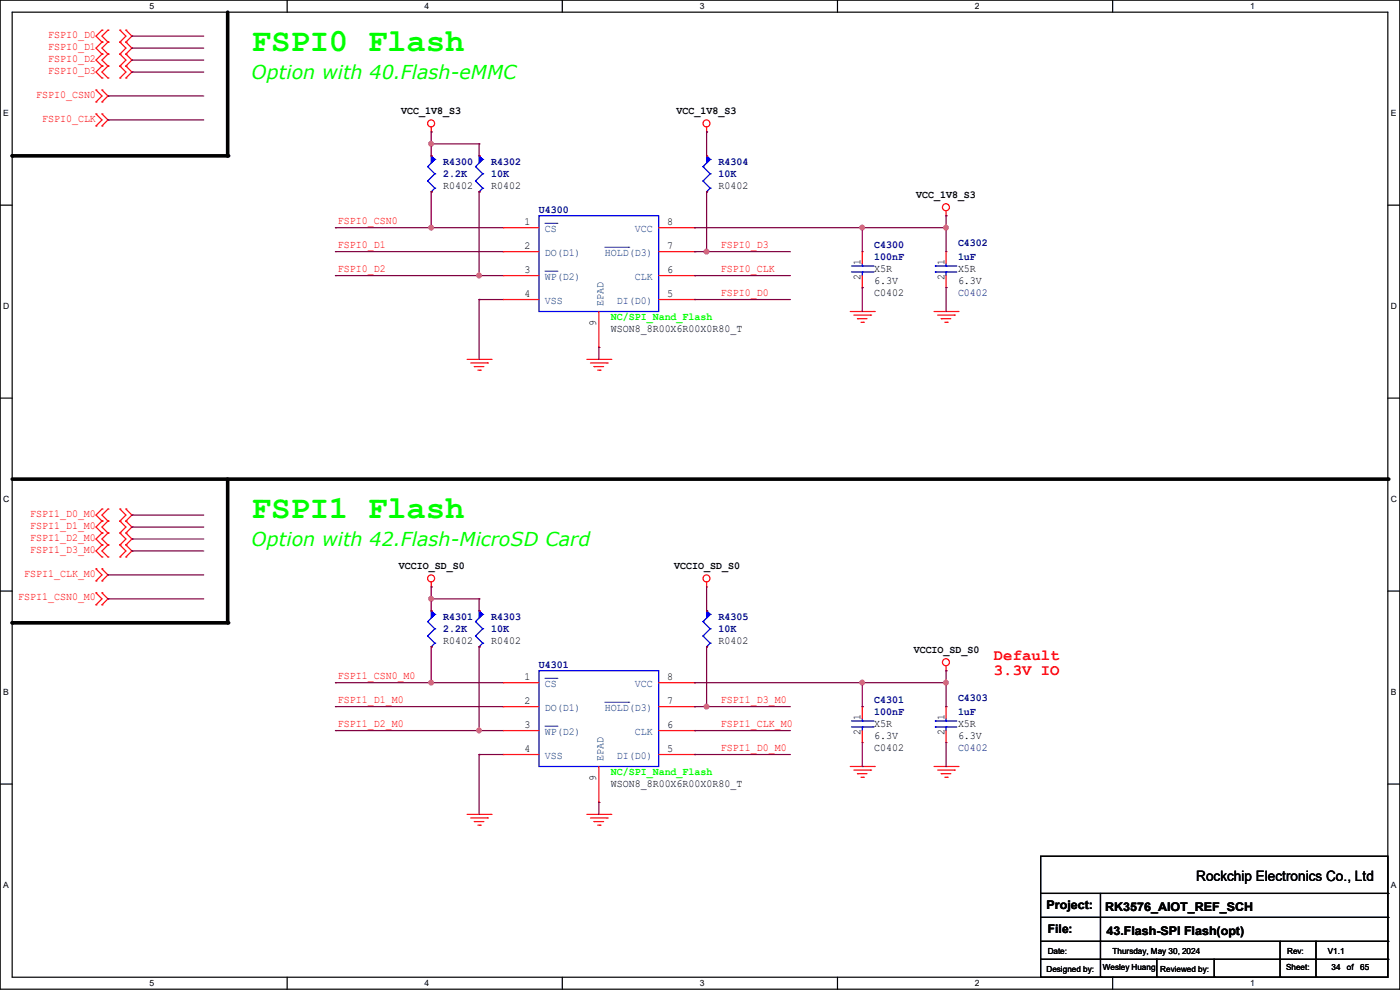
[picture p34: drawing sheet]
<svg xmlns="http://www.w3.org/2000/svg" width="297mm" height="210mm" viewBox="0 0 297 210" stroke-linecap="round" stroke-linejoin="round" font-family="sans-serif">
<defs><g id="words">
<g font-size="6.9" fill="#0f0">
<text x="53.4" y="10.8">FSPI0 Flash</text>
<text x="53.4" y="109.9">FSPI1 Flash</text>
</g>
<g font-size="4.1" fill="#0f0">
<text x="53.4" y="16.8">Option with 40.Flash-eMMC</text>
<text x="53.4" y="115.9">Option with 42.Flash-MicroSD Card</text>
</g>
<g font-size="3.3" fill="#f00">
<text x="210.9" y="139.9">Default</text>
<text x="210.9" y="143.2">3.3V IO</text>
</g>
<text font-size="3" x="253.8" y="186.9">Rockchip Electronics Co., Ltd</text>
<g font-size="2.5">
<text x="222" y="192.9">Project:</text>
<text x="222.3" y="198">File:</text>
<text x="234.5" y="193.2">RK3576_AIOT_REF_SCH</text>
<text x="234.7" y="198.2">43.Flash-SPI Flash(opt)</text>
</g>
<g font-size="2.3" fill="#f00">
<text x="10.2" y="8">FSPI0_D0</text>
<text x="10.2" y="10.5">FSPI0_D1</text>
<text x="10.2" y="13.1">FSPI0_D2</text>
<text x="10.2" y="15.6">FSPI0_D3</text>
<text x="7.7" y="20.7">FSPI0_CSN0</text>
<text x="8.9" y="25.8">FSPI0_CLK</text>
<text x="71.7" y="47.6">FSPI0_CSN0</text>
<text x="71.7" y="52.7">FSPI0_D1</text>
<text x="153" y="52.7">FSPI0_D3</text>
<text x="71.7" y="57.7">FSPI0_D2</text>
<text x="153" y="57.7">FSPI0_CLK</text>
<text x="153" y="62.8">FSPI0_D0</text>
<text x="6.4" y="109.6">FSPI1_D0_M0</text>
<text x="6.4" y="112.1">FSPI1_D1_M0</text>
<text x="6.4" y="114.7">FSPI1_D2_M0</text>
<text x="6.4" y="117.2">FSPI1_D3_M0</text>
<text x="5.1" y="122.3">FSPI1_CLK_M0</text>
<text x="3.9" y="127.4">FSPI1_CSN0_M0</text>
<text x="71.7" y="144.1">FSPI1_CSN0_M0</text>
<text x="71.7" y="149.2">FSPI1_D1_M0</text>
<text x="153" y="149.2">FSPI1_D3_M0</text>
<text x="71.7" y="154.3">FSPI1_D2_M0</text>
<text x="153" y="154.3">FSPI1_CLK_M0</text>
<text x="153" y="159.3">FSPI1_D0_M0</text>
</g>
<g font-size="2.3">
<text x="85.1" y="24.3">VCC_1V8_S3</text>
<text x="143.6" y="24.3">VCC_1V8_S3</text>
<text x="94" y="40">R0402</text>
<text x="104.2" y="40">R0402</text>
<text x="152.4" y="40">R0402</text>
<text x="111.3" y="47.8">1</text>
<text x="141.5" y="47.8">8</text>
<text x="194.4" y="42">VCC_1V8_S3</text>
<text x="111.3" y="52.8">2</text>
<text x="141.5" y="52.8">7</text>
<text x="111.3" y="57.9">3</text>
<text x="141.5" y="57.9">6</text>
<text x="182.6" y="59.5" transform="rotate(-90 182.6 59.5)">2</text>
<text x="182.6" y="56.2" transform="rotate(-90 182.6 56.2)">1</text>
<text x="185.5" y="57.8">X5R</text>
<text x="200.4" y="59.5" transform="rotate(-90 200.4 59.5)">2</text>
<text x="200.4" y="56.2" transform="rotate(-90 200.4 56.2)">1</text>
<text x="203.2" y="57.8">X5R</text>
<text x="111.3" y="63">4</text>
<text x="141.5" y="63">5</text>
<text x="185.5" y="62.9">C0402</text>
<text x="185.5" y="60.3">6.3V</text>
<text x="203.2" y="60.3">6.3V</text>
<text x="126.5" y="69.1" transform="rotate(-90 126.5 69.1)">9</text>
<text x="129.6" y="70.5">WSON8_8R00X6R00X0R80_T</text>
<text x="84.6" y="120.8">VCCIO_SD_S0</text>
<text x="143" y="120.8">VCCIO_SD_S0</text>
<text x="94" y="136.5">R0402</text>
<text x="104.2" y="136.5">R0402</text>
<text x="152.4" y="136.5">R0402</text>
<text x="193.8" y="138.6">VCCIO_SD_S0</text>
<text x="111.3" y="144.3">1</text>
<text x="111.3" y="149.4">2</text>
<text x="141.5" y="144.3">8</text>
<text x="141.5" y="149.4">7</text>
<text x="111.3" y="154.4">3</text>
<text x="141.5" y="154.4">6</text>
<text x="182.6" y="156" transform="rotate(-90 182.6 156)">2</text>
<text x="182.6" y="152.7" transform="rotate(-90 182.6 152.7)">1</text>
<text x="185.5" y="154.3">X5R</text>
<text x="200.4" y="156" transform="rotate(-90 200.4 156)">2</text>
<text x="200.4" y="152.7" transform="rotate(-90 200.4 152.7)">1</text>
<text x="203.2" y="154.3">X5R</text>
<text x="111.3" y="159.5">4</text>
<text x="141.5" y="159.5">5</text>
<text x="185.5" y="159.4">C0402</text>
<text x="185.5" y="156.8">6.3V</text>
<text x="203.2" y="156.8">6.3V</text>
<text x="126.5" y="165.7" transform="rotate(-90 126.5 165.7)">9</text>
<text x="129.6" y="167">WSON8_8R00X6R00X0R80_T</text>
</g>
<g font-size="2.3" fill="#000080">
<text x="94" y="34.9">R4300</text>
<text x="104.2" y="34.9">R4302</text>
<text x="152.4" y="34.9">R4304</text>
<text x="94" y="37.5">2.2K</text>
<text x="104.2" y="37.5">10K</text>
<text x="152.4" y="37.5">10K</text>
<text x="114.3" y="45.1">U4300</text>
<text x="185.5" y="52.7">C4300</text>
<text x="203.2" y="52.2">C4302</text>
<text x="185.5" y="55.2">100nF</text>
<text x="203.2" y="55.2">1uF</text>
<text x="203.2" y="62.9">C0402</text>
<text x="94" y="131.4">R4301</text>
<text x="104.2" y="131.4">R4303</text>
<text x="152.4" y="131.4">R4305</text>
<text x="94" y="134">2.2K</text>
<text x="104.2" y="134">10K</text>
<text x="152.4" y="134">10K</text>
<text x="114.3" y="141.6">U4301</text>
<text x="185.5" y="149.2">C4301</text>
<text x="203.2" y="148.7">C4303</text>
<text x="185.5" y="151.8">100nF</text>
<text x="203.2" y="151.8">1uF</text>
<text x="203.2" y="159.4">C0402</text>
</g>
<g font-size="2.3" fill="#004080">
<text x="115.6" y="49.2">CS</text>
<text x="134.7" y="49.2">VCC</text>
<text x="115.6" y="59.4">WP(D2)</text>
<text x="115.6" y="54.3">DO(D1)</text>
<text x="128.3" y="54.3">HOLD(D3)</text>
<text x="134.7" y="59.4">CLK</text>
<text x="115.6" y="64.5">VSS</text>
<text x="128" y="64.8" transform="rotate(-90 128 64.8)">EPAD</text>
<text x="130.9" y="64.5">DI(D0)</text>
<text x="115.6" y="145.8">CS</text>
<text x="134.7" y="145.8">VCC</text>
<text x="115.6" y="155.9">WP(D2)</text>
<text x="115.6" y="150.8">DO(D1)</text>
<text x="128.3" y="150.8">HOLD(D3)</text>
<text x="134.7" y="155.9">CLK</text>
<text x="115.6" y="161">VSS</text>
<text x="128" y="161.3" transform="rotate(-90 128 161.3)">EPAD</text>
<text x="130.9" y="161">DI(D0)</text>
</g>
<g font-size="2.3" fill="#0f0">
<text x="129.6" y="67.9">NC/SPI_Nand_Flash</text>
<text x="129.6" y="164.5">NC/SPI_Nand_Flash</text>
</g>
<g font-size="1.8">
<text x="31.7" y="1.9">5</text>
<text x="90.1" y="1.9">4</text>
<text x="148.5" y="1.9">3</text>
<text x="206.8" y="1.9">2</text>
<text x="265.2" y="1.9">1</text>
<text x=".7" y="24.6">E</text>
<text x="295.1" y="24.6">E</text>
<text x=".7" y="65.6">D</text>
<text x="295.1" y="65.6">D</text>
<text x=".7" y="106.5">C</text>
<text x="295.1" y="106.5">C</text>
<text x=".7" y="147.4">B</text>
<text x="295.1" y="147.4">B</text>
<text x=".7" y="188.4">A</text>
<text x="295.1" y="188.4">A</text>
<text x="222.3" y="202.3">Date:</text>
<text x="236" y="202.3">Thursday, May 30, 2024</text>
<text x="273.1" y="202.3">Rev:</text>
<text x="281.7" y="202.3">V1.1</text>
<text x="31.7" y="209.2">5</text>
<text x="90.1" y="209.2">4</text>
<text x="148.5" y="209.2">3</text>
<text x="206.8" y="209.2">2</text>
<text x="222" y="206.1">Designed by:</text>
<text x="234" y="205.9">Wesley Huang</text>
<text x="246.2" y="206.1">Reviewed by:</text>
<text x="265.2" y="209.2">1</text>
<text x="272.8" y="205.9">Sheet:</text>
<text x="282.5" y="205.9">34</text>
<text x="285.7" y="205.9">of</text>
<text x="288.6" y="205.9">65</text>
</g>
</g></defs>
<path d="M0 0h297v209.8h-297zM2.6 2.6h291.8v204.7h-291.8z" fill="none" stroke="#000" stroke-width=".25"/>
<g fill="#fff">
<path d="M31.7 .3h1v2h-1z"/>
<path d="M31.7 207.6h1v1.9h-1z"/>
</g>
<path d="M60.9 0v2.6M60.9 207.3v2.5" fill="none" stroke="#000" stroke-width=".25"/>
<g fill="#fff">
<path d="M90.1 .3h1v2h-1z"/>
<path d="M90.1 207.6h1v1.9h-1z"/>
</g>
<path d="M119.3 0v2.6M119.3 207.3v2.5" fill="none" stroke="#000" stroke-width=".25"/>
<g fill="#fff">
<path d="M148.5 .3h.9v2h-.9z"/>
<path d="M148.5 207.6h.9v1.9h-.9z"/>
</g>
<path d="M177.7 0v2.6M177.7 207.3v2.5" fill="none" stroke="#000" stroke-width=".25"/>
<g fill="#fff">
<path d="M206.8 .3h1v2h-1z"/>
<path d="M206.8 207.6h1v1.9h-1z"/>
</g>
<path d="M236.1 0v2.6M236.1 207.3v2.5" fill="none" stroke="#000" stroke-width=".25"/>
<g fill="#fff">
<path d="M265.2 .3h1v2h-1z"/>
<path d="M265.2 207.6h1v1.9h-1z"/>
<path d="M.7 23h1.2v2h-1.2z"/>
<path d="M295.1 23h1.1v2h-1.1z"/>
<path d="M.7 64h1.2v2h-1.2z"/>
<path d="M295.1 64h1.2v2h-1.2z"/>
</g>
<path d="M0 43.5h2.6M294.4 43.5h2.6" fill="none" stroke="#000" stroke-width=".25"/>
<g fill="#fff">
<path d="M.7 104.9h1.2v2h-1.2z"/>
<path d="M295.1 104.9h1.2v2h-1.2z"/>
</g>
<path d="M0 84.5h2.6M294.4 84.5h2.6" fill="none" stroke="#000" stroke-width=".25"/>
<g fill="#fff">
<path d="M.7 145.8h1.2v2h-1.2z"/>
<path d="M295.1 145.8h1.1v2h-1.1z"/>
</g>
<path d="M0 125.4h2.6M294.4 125.4h2.6" fill="none" stroke="#000" stroke-width=".25"/>
<g fill="#fff">
<path d="M.7 186.8h1.2v2h-1.2z"/>
<path d="M295.1 186.8h1.1v2h-1.1z"/>
</g>
<g fill="none" stroke="#000" stroke-width=".25">
<path d="M0 166.3h2.6M294.4 166.3h2.6M220.8 181.7h73.6v25.6h-73.6zM220.8 189.5h73.6M220.8 194.6h73.6M220.8 199.7h73.6M233.5 189.5v17.8M271.6 199.7v7.6M279.2 199.7v7.6M294.4 189.5h.1M294.4 194.6h.1M294.4 199.7h.1"/>
<path d="M220.8 203.5h73.6M233.5 207.3h.1M245.4 207.3h.1M245.4 203.5v3.8M257.6 207.3h.1M257.6 203.5v3.8M271.6 207.3h.1M279.2 207.3h.1M294.4 203.5h.1"/>
</g>
<path d="M48.3 2.6v30.5h-45.7M2.6 101.6h291.8M48.3 101.6v30.5h-45.7" fill="none" stroke="#000" stroke-width=".76"/>
<g fill="#000">
<circle cx="2.6" cy="33.1" r=".38"/>
<circle cx="48.3" cy="33.1" r=".38"/>
<circle cx="294.4" cy="101.6" r=".38"/>
<circle cx="2.6" cy="132.1" r=".38"/>
<circle cx="48.3" cy="132.1" r=".38"/>
</g>
<g fill="none" stroke="#f00" stroke-width=".25">
<path d="M20.4 19.1h.1M20.4 19.1l1.2 1.3-1.2 1.2M21.6 6.4h.1M21.6 8.9h.1M21.6 11.5h.1M21.6 14h.1M21.6 16.6h.1M21.6 19.1h.1M21.6 14l-1.2 1.3 1.2 1.3M21.6 6.4l-1.2 1.3 1.2 1.2M21.6 8.9l-1.2 1.3 1.2 1.3M21.6 11.5l-1.2 1.2 1.2 1.3"/>
<path d="M21.6 19.1l1.3 1.3-1.3 1.2M22.9 6.4h.1M22.9 8.9h.1M22.9 11.5h.1M22.9 14h.1M22.9 16.6h.1M22.9 11.5l-1.3 1.2 1.3 1.3M22.9 6.4l-1.3 1.3 1.3 1.2M22.9 14l-1.3 1.3 1.3 1.3M22.9 8.9l-1.3 1.3 1.3 1.3M25.4 6.4h.1M25.4 8.9h.1"/>
<path d="M25.4 11.5h.1M25.4 14h.1M25.4 16.6h.1M25.4 6.4l1.3 1.3-1.3 1.2M25.4 11.5l1.3 1.2-1.3 1.3M25.4 8.9l1.3 1.3-1.3 1.3M25.4 14l1.3 1.3-1.3 1.3M26.7 8.9h.1M26.7 6.4h.1M26.7 11.5h.1M26.7 14h.1M26.7 16.6h.1"/>
<path d="M26.7 6.4l1.3 1.3-1.3 1.2M26.7 14l1.3 1.3-1.3 1.3M26.7 8.9l1.3 1.3-1.3 1.3M26.7 11.5l1.3 1.2-1.3 1.3M20.4 21.6h.1M20.4 24.2h.1M20.4 26.7h.1M20.4 24.2l1.2 1.2-1.2 1.3M21.6 21.6h.1M21.6 26.7h.1M21.6 24.2h.1M21.6 24.2l1.3 1.2-1.3 1.3"/>
<path d="M91.5 28h.1M91.5 33.1h.1M91.5 27v1M101.6 33.1h.1M149.9 28h.1M149.9 33.1h.1M149.9 27v1M91.5 40.7h.1M101.6 40.7h.1M106.7 48.3h.1M106.7 58.5h.1M106.7 53.4h.1"/>
<path d="M106.7 48.3h7.6M106.7 58.5h7.6M106.7 53.4h7.6M139.7 48.3h7.7M139.7 58.5h7.7M139.7 53.4h7.7M147.4 48.3h.1M147.4 58.5h.1M147.4 53.4h.1M149.9 40.7h.1M182.9 53.4h.1M182.9 53.4v2.5"/>
<path d="M182.9 58.5v2.5M200.7 45.8h.1M200.7 53.4h.1M200.7 44.7v1.1M200.7 53.4v2.5M200.7 58.5v2.5M99.1 76.2h5.1M99.9 77h3.5M100.6 77.8h.1M100.6 77.8h2.1M101.4 78.5h.5M101.9 78.5h.1"/>
<path d="M103.4 77h.1M104.2 76.2h.1M106.7 63.5h.1M106.7 63.5h7.6M124.5 76.2h5.1M125.3 77h3.5M126 77.8h.1M126 77.8h2.1M126.8 78.5h.5M127 73.7h.1M127 66.1v7.6M127.3 78.5h.1"/>
<path d="M128.8 77h.1M129.6 76.2h.1M139.7 63.5h7.7M147.4 63.5h.1M180.4 66.1h5.1M181.1 66.8h3.6M181.9 67.6h.1M181.9 67.6h2M182.7 68.4h.5M182.9 61h.1M183.2 68.4h.1M184.7 66.8h.1"/>
<path d="M185.5 66.1h.1M198.2 66.1h5M198.9 66.8h3.6M199.7 67.6h.1M199.7 67.6h2M200.4 68.4h.6M200.7 61h.1M201 68.4h.1M202.5 66.8h.1M203.2 66.1h.1M21.6 108h.1M21.6 110.5h.1"/>
<path d="M21.6 113.1h.1M21.6 115.6h.1M21.6 118.2h.1M21.6 115.6l-1.2 1.3 1.2 1.3M21.6 108l-1.2 1.3 1.2 1.2M21.6 110.5l-1.2 1.3 1.2 1.3M21.6 113.1l-1.2 1.2 1.2 1.3M22.9 108h.1M22.9 110.5h.1M22.9 113.1h.1M22.9 115.6h.1M22.9 118.2h.1"/>
<path d="M22.9 113.1l-1.3 1.2 1.3 1.3M22.9 108l-1.3 1.3 1.3 1.2M22.9 115.6l-1.3 1.3 1.3 1.3M22.9 110.5l-1.3 1.3 1.3 1.3M25.4 108h.1M25.4 110.5h.1M25.4 113.1h.1M25.4 115.6h.1M25.4 118.2h.1M25.4 115.6l1.3 1.3-1.3 1.3M25.4 108l1.3 1.3-1.3 1.2M25.4 113.1l1.3 1.2-1.3 1.3"/>
<path d="M25.4 110.5l1.3 1.3-1.3 1.3M26.7 110.5h.1M26.7 108h.1M26.7 113.1h.1M26.7 115.6h.1M26.7 118.2h.1M26.7 115.6l1.3 1.3-1.3 1.3M26.7 108l1.3 1.3-1.3 1.2M26.7 110.5l1.3 1.3-1.3 1.3M26.7 113.1l1.3 1.2-1.3 1.3M20.4 120.7h.1M20.4 123.2h.1"/>
<path d="M20.4 125.8h.1M20.4 128.3h.1M20.4 120.7l1.2 1.3-1.2 1.2M20.4 125.8l1.2 1.2-1.2 1.3M21.6 123.2h.1M21.6 120.7h.1M21.6 128.3h.1M21.6 125.8h.1M21.6 120.7l1.3 1.3-1.3 1.2M21.6 125.8l1.3 1.2-1.3 1.3M91.5 124.5h.1M91.5 129.6h.1"/>
<path d="M91.5 137.2h.1M91.5 123.5v1M101.6 129.6h.1M101.6 137.2h.1M149.9 124.5h.1M149.9 129.6h.1M149.9 137.2h.1M149.9 123.5v1M106.7 144.8h.1M106.7 155h.1M106.7 149.9h.1M106.7 144.8h7.6"/>
<path d="M106.7 155h7.6M106.7 149.9h7.6M139.7 144.8h7.7M139.7 155h7.7M139.7 149.9h7.7M147.4 144.8h.1M147.4 155h.1M147.4 149.9h.1M182.9 149.9h.1M182.9 157.5h.1M182.9 149.9v2.5M182.9 155v2.5"/>
<path d="M200.7 142.3h.1M200.7 149.9h.1M200.7 157.5h.1M200.7 141.3v1M200.7 149.9v2.5M200.7 155v2.5M99.1 172.8h5.1M99.9 173.5h3.5M100.6 174.3h.1M100.6 174.3h2.1M101.4 175h.5M101.9 175h.1"/>
<path d="M103.4 173.5h.1M104.2 172.8h.1M106.7 160.1h.1M106.7 160.1h7.6M124.5 172.8h5.1M125.3 173.5h3.5M126 174.3h.1M126 174.3h2.1M126.8 175h.5M127 170.2h.1M127 162.6v7.6M127.3 175h.1"/>
<path d="M128.8 173.5h.1M129.6 172.8h.1M139.7 160.1h7.7M147.4 160.1h.1M180.4 162.6h5.1M181.1 163.4h3.6M181.9 164.1h.1M181.9 164.1h2M182.7 164.9h.5M183.2 164.9h.1M184.7 163.4h.1M185.5 162.6h.1"/>
<path d="M198.2 162.6h5M198.9 163.4h3.6M199.7 164.1h.1M199.7 164.1h2M200.4 164.9h.6M201 164.9h.1M202.5 163.4h.1M203.2 162.6h.1"/>
<circle cx="91.5" cy="26.2" r=".74"/>
<circle cx="149.9" cy="26.2" r=".74"/>
<circle cx="200.7" cy="44" r=".74"/>
<circle cx="91.5" cy="122.7" r=".74"/>
<circle cx="149.9" cy="122.7" r=".74"/>
<circle cx="200.7" cy="140.5" r=".74"/>
</g>
<g fill="none" stroke="#00f" stroke-width=".25">
<path d="M90.7 35.3h.1M90.7 38.4h.1M90.7 35.3l1.5 1.6M90.7 38.4l1.5 1.5M91.5 33.1l.7 .7M92.2 33.8h.1M92.2 36.9h.1M92.2 39.9h.1M92.2 33.8l-1.5 1.5M92.2 36.9l-1.5 1.5M92.2 39.9l-.7 .8M100.9 35.3h.1"/>
<path d="M100.9 38.4h.1M100.9 35.3l1.5 1.6M100.9 38.4l1.5 1.5M101.6 33.1l.8 .7M102.4 33.8h.1M102.4 36.9h.1M102.4 39.9h.1M102.4 33.8l-1.5 1.5M102.4 36.9l-1.5 1.5M102.4 39.9l-.8 .8M149.1 35.3h.1M149.1 38.4h.1"/>
<path d="M149.1 35.3l1.6 1.6M149.1 38.4l1.6 1.5M149.9 33.1l.8 .7M150.7 33.8h.1M150.7 36.9h.1M150.7 39.9h.1M150.7 33.8l-1.6 1.5M150.7 36.9l-1.6 1.5M150.7 39.9l-.8 .8M91.5 40.7h.1M101.6 40.7h.1M114.3 45.8h25.4v20.3h-25.4z"/>
<path d="M149.9 40.7h.1M180.6 57.7h4.6M180.6 56.4h4.6M182.9 56.4h.1M182.9 57.7h.1M182.9 55.9v.5M182.9 57.7v.8M185.2 57.7h.1M185.2 56.4h.1M198.4 57.7h.1M198.4 56.4h.1M198.4 57.7h4.6"/>
<path d="M198.4 56.4h4.6M200.7 56.4h.1M200.7 57.7h.1M200.7 55.9v.5M200.7 57.7v.8M90.7 131.9h.1M90.7 134.9h.1M90.7 131.9l1.5 1.5M90.7 134.9l1.5 1.5M91.5 137.2h.1M91.5 129.6l.7 .7M92.2 130.3h.1"/>
<path d="M92.2 133.4h.1M92.2 136.4h.1M92.2 130.3l-1.5 1.6M92.2 133.4l-1.5 1.5M92.2 136.4l-.7 .8M100.9 131.9h.1M100.9 134.9h.1M100.9 131.9l1.5 1.5M100.9 134.9l1.5 1.5M101.6 137.2h.1M101.6 129.6l.8 .7M102.4 130.3h.1"/>
<path d="M102.4 133.4h.1M102.4 136.4h.1M102.4 130.3l-1.5 1.6M102.4 133.4l-1.5 1.5M102.4 136.4l-.8 .8M149.1 131.9h.1M149.1 134.9h.1M149.1 131.9l1.6 1.5M149.1 134.9l1.6 1.5M149.9 137.2h.1M149.9 129.6l.8 .7M150.7 130.3h.1"/>
<path d="M150.7 133.4h.1M150.7 136.4h.1M150.7 130.3l-1.6 1.6M150.7 133.4l-1.6 1.5M150.7 136.4l-.8 .8M114.3 142.3h25.4v20.3h-25.4zM180.6 154.2h4.6M180.6 153h4.6M182.9 153h.1M182.9 154.2h.1M182.9 152.4v.6M182.9 154.2v.8"/>
<path d="M185.2 154.2h.1M185.2 153h.1M198.4 154.2h.1M198.4 153h.1M198.4 154.2h4.6M198.4 153h4.6M200.7 153h.1M200.7 154.2h.1M200.7 152.4v.6M200.7 154.2v.8"/>
</g>
<g fill="#00f" stroke="#00f" stroke-width=".25">
<path d="M91.5 129.6l.7 .7-.7 .8z"/>
<path d="M101.6 129.6l.8 .7-.8 .8z"/>
<path d="M91.5 33.1l.7 .7-.7 .8z"/>
<path d="M149.9 129.6l.8 .7-.8 .8z"/>
<path d="M101.6 33.1l.8 .7-.8 .8z"/>
<path d="M149.9 33.1l.8 .7-.8 .8z"/>
</g>
<path d="M115.6 47.4h2.6M115.6 57.5h2.6M118.2 47.4h.1M118.2 57.5h.1M128.3 52.5h5.1M133.4 52.5h.1M115.6 143.9h2.6M115.6 154.1h2.6M118.2 143.9h.1M118.2 154.1h.1M128.3 149h5.1M133.4 149h.1" fill="none" stroke="#004080" stroke-width=".21"/>
<g fill="none" stroke="#800040" stroke-width=".25">
<path d="M28 7.7h.1M28 10.2h.1M28 12.7h.1M28 15.3h.1M28 7.7h15.2M28 10.2h15.2M28 12.7h15.2M28 15.3h15.2M22.9 20.4h.1M22.9 25.4h.1M22.9 20.4h20.3M22.9 25.4h20.3"/>
<path d="M91.5 28h.1M91.5 30.5h.1M91.5 28v5.1M91.5 30.5h10.1M101.6 30.5h.1M101.6 30.5v2.6M149.9 28h.1M149.9 28v5.1M71.2 48.3h.1M71.2 53.4h.1M71.2 58.5h.1M71.2 48.3h35.5"/>
<path d="M71.2 53.4h35.5M71.2 58.5h35.5M91.5 40.7h.1M91.5 48.3h.1M91.5 40.7v7.6M101.6 40.7h.1M101.6 58.5h.1M101.6 40.7v17.8M147.4 48.3h.1M147.4 53.4h.1M147.4 58.5h.1M147.4 48.3h53.3"/>
<path d="M147.4 53.4h20.3M147.4 58.5h20.3M149.9 40.7h.1M149.9 53.4h.1M149.9 40.7v12.7M182.9 48.3h.1M182.9 48.3v5.1M200.7 45.8h.1M200.7 48.3h.1M200.7 45.8v7.6M101.6 63.5h.1M101.6 63.5v12.7"/>
<path d="M101.6 63.5h5.1M127 73.7h.1M127 73.7v2.5M147.4 63.5h.1M147.4 63.5h20.3M182.9 61h.1M182.9 61v5.1M200.7 61h.1M200.7 61v5.1M28 116.9h.1M28 114.3h.1M28 111.8h.1"/>
<path d="M28 109.3h.1M28 116.9h15.2M28 114.3h15.2M28 111.8h15.2M28 109.3h15.2M22.9 122h.1M22.9 127h.1M22.9 122h20.3M22.9 127h20.3M91.5 124.5h.1M91.5 127h.1M91.5 137.2h.1"/>
<path d="M91.5 127h10.1M91.5 124.5v5.1M91.5 137.2v7.6M101.6 127h.1M101.6 137.2h.1M101.6 127v2.6M101.6 137.2v17.8M149.9 129.6h.1M149.9 137.2h.1M149.9 124.5v5.1M149.9 137.2v12.7M71.2 144.8h.1"/>
<path d="M71.2 149.9h.1M71.2 155h.1M71.2 144.8h35.5M71.2 149.9h35.5M71.2 155h35.5M91.5 144.8h.1M101.6 155h.1M147.4 144.8h.1M147.4 149.9h.1M147.4 155h.1M147.4 144.8h53.3M147.4 149.9h20.3"/>
<path d="M147.4 155h20.3M149.9 149.9h.1M182.9 144.8h.1M182.9 149.9h.1M182.9 144.8v5.1M182.9 157.5v5.1M200.7 142.3h.1M200.7 149.9h.1M200.7 142.3v7.6M200.7 157.5v5.1M101.6 160.1h.1M101.6 160.1v12.7"/>
<path d="M101.6 160.1h5.1M127 170.2h.1M127 170.2v2.6M147.4 160.1h.1M147.4 160.1h20.3M182.9 162.6h.1M200.7 162.6h.1"/>
</g>
<g fill="#f0f" stroke="#f0f" stroke-width=".25">
<circle cx="91.5" cy="30.5" r=".49"/>
<circle cx="101.6" cy="58.4" r=".49"/>
<circle cx="91.5" cy="48.3" r=".49"/>
<circle cx="182.9" cy="48.3" r=".49"/>
<circle cx="200.7" cy="48.3" r=".49"/>
<circle cx="149.9" cy="53.4" r=".49"/>
<circle cx="91.5" cy="127" r=".49"/>
<circle cx="91.5" cy="144.8" r=".49"/>
<circle cx="182.9" cy="144.8" r=".49"/>
<circle cx="200.7" cy="144.8" r=".49"/>
<circle cx="149.9" cy="149.9" r=".49"/>
<circle cx="101.6" cy="155" r=".49"/>
</g>
<use href="#words"/>
</svg>
